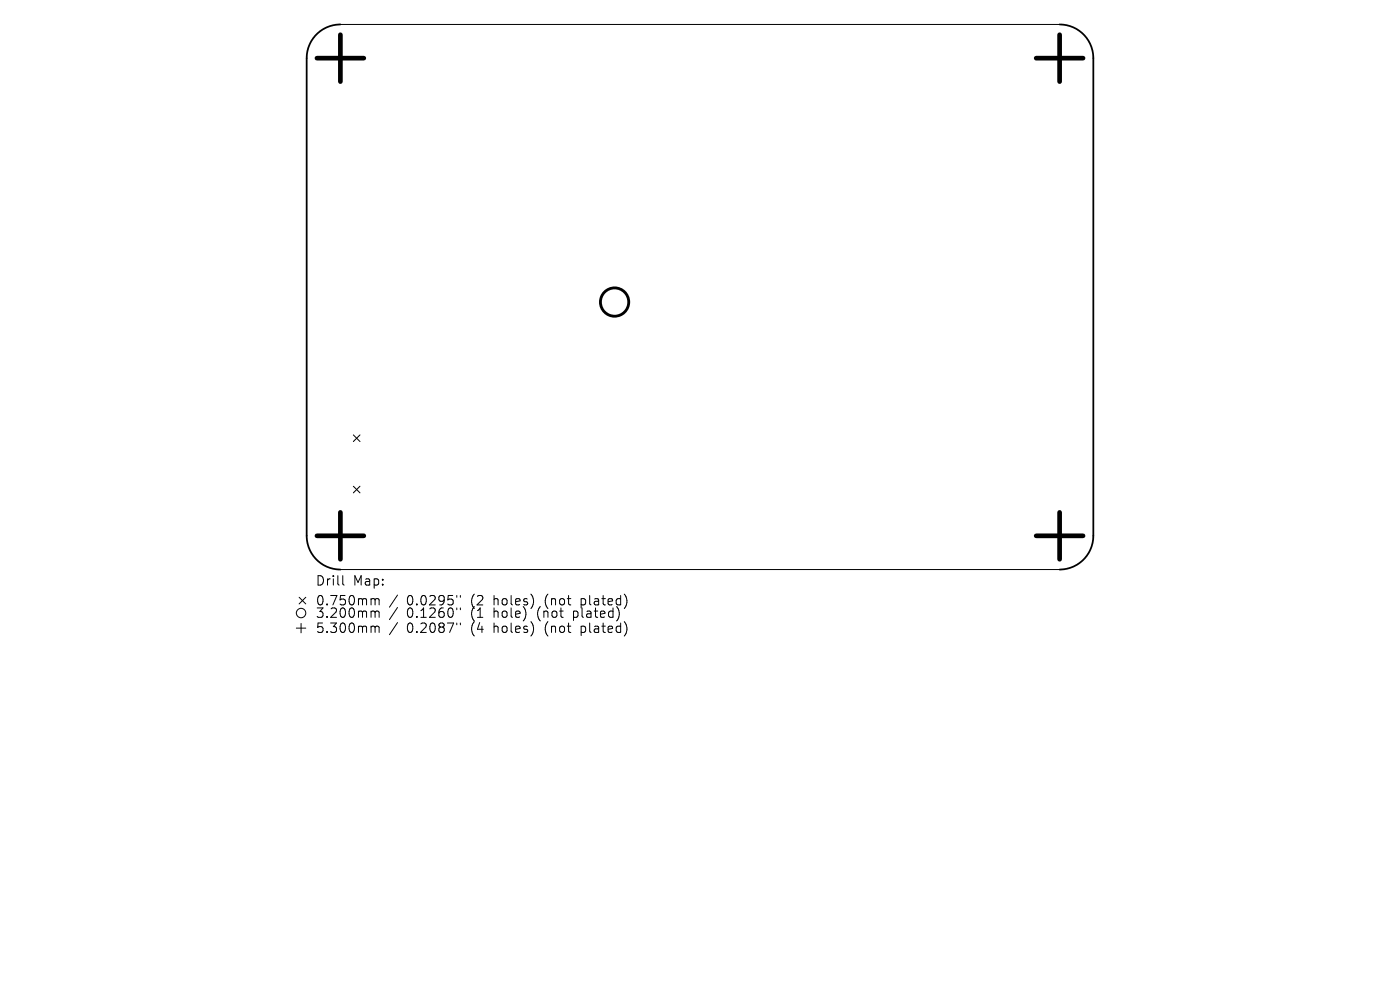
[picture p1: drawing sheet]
<svg xmlns="http://www.w3.org/2000/svg" width="297mm" height="210mm" viewBox="0 0 297 210" stroke-linecap="round" stroke-linejoin="round" font-family="sans-serif">
<defs><g id="words">
<g font-size="2.8">
<text x="66.9" y="124.5">Drill</text>
<text x="74.9" y="124.5">Map:</text>
<text x="66.9" y="128.7">0.750mm</text>
<text x="66.9" y="131.3">3.200mm</text>
<text x="86.3" y="128.7">0.0295&quot;</text>
<text x="86.3" y="131.3">0.1260&quot;</text>
<text x="100" y="128.7">(2</text>
<text x="100" y="131.3">(1</text>
<text x="105" y="128.7">holes)</text>
<text x="105" y="131.3">hole)</text>
<text x="114.4" y="131.3">(not</text>
<text x="116.1" y="128.7">(not</text>
<text x="122.3" y="131.3">plated)</text>
<text x="123.9" y="128.7">plated)</text>
<text x="66.9" y="134.5">5.300mm</text>
<text x="86.3" y="134.5">0.2087&quot;</text>
<text x="100" y="134.5">(4</text>
<text x="105" y="134.5">holes)</text>
<text x="116.1" y="134.5">(not</text>
<text x="123.9" y="134.5">plated)</text>
</g>
</g></defs>
<path d="M72.2 5.2a7.2 7.2 0 0 0-7.1 7.1v101.4a7.2 7.2 0 0 0 7.1 7.1M224.8 5.2a7.2 7.2 0 0 1 7.1 7.1v101.4a7.2 7.2 0 0 1-7.1 7.1" fill="none" stroke="#000" stroke-width=".38"/>
<g fill="none" stroke="#000" stroke-width=".21">
<path d="M72.2 5.2h152.6M75 92.3l1.4 1.4M76.4 92.3l-1.4 1.4M75 103.1l1.4 1.5M76.4 103.1l-1.4 1.5M62.9 133.2h2M63.5 126.7l1.4 1.4M63.9 132.2v2M64.9 126.7l-1.4 1.4M72.2 120.8h152.6M72.7 122.1v1.7l.3 .3M79 127l.5 .1 .1 .2"/>
<path d="M79 129.6h.3l.3 .3M79 132.8l.5 .1 .1 .2M79.6 127.3l.3-.3 .4 .1 .1 1.2M79.6 127.3v1M79.6 129.9v1.1M79.6 133.1v1.1M79.6 129.9l.3-.3 .4 .1 .1 1.3M79.6 133.1l.3-.3 .4 .1 .1 1.3M84.3 126.2l-1.7 2.6M84.3 128.9l-1.7 2.5M84.3 132.1l-1.7 2.5M96.9 126.3v.4"/>
<path d="M96.9 129v.3M96.9 132.2v.3M97.7 126.3v.4M97.7 129v.3M97.7 132.2v.3"/>
<circle cx="63.9" cy="130" r="1"/>
</g>
<circle cx="130.4" cy="64.1" r="3" fill="none" stroke="#000" stroke-width=".6"/>
<path d="M67.2 12.3h10M72.2 7.4v9.9M219.8 12.3h10M224.8 7.4v9.9M67.2 113.7h10M72.2 108.7v9.9M219.8 113.7h10M224.8 108.7v9.9" fill="none" stroke="#000" stroke-width=".99"/>
<use href="#words"/>
</svg>
